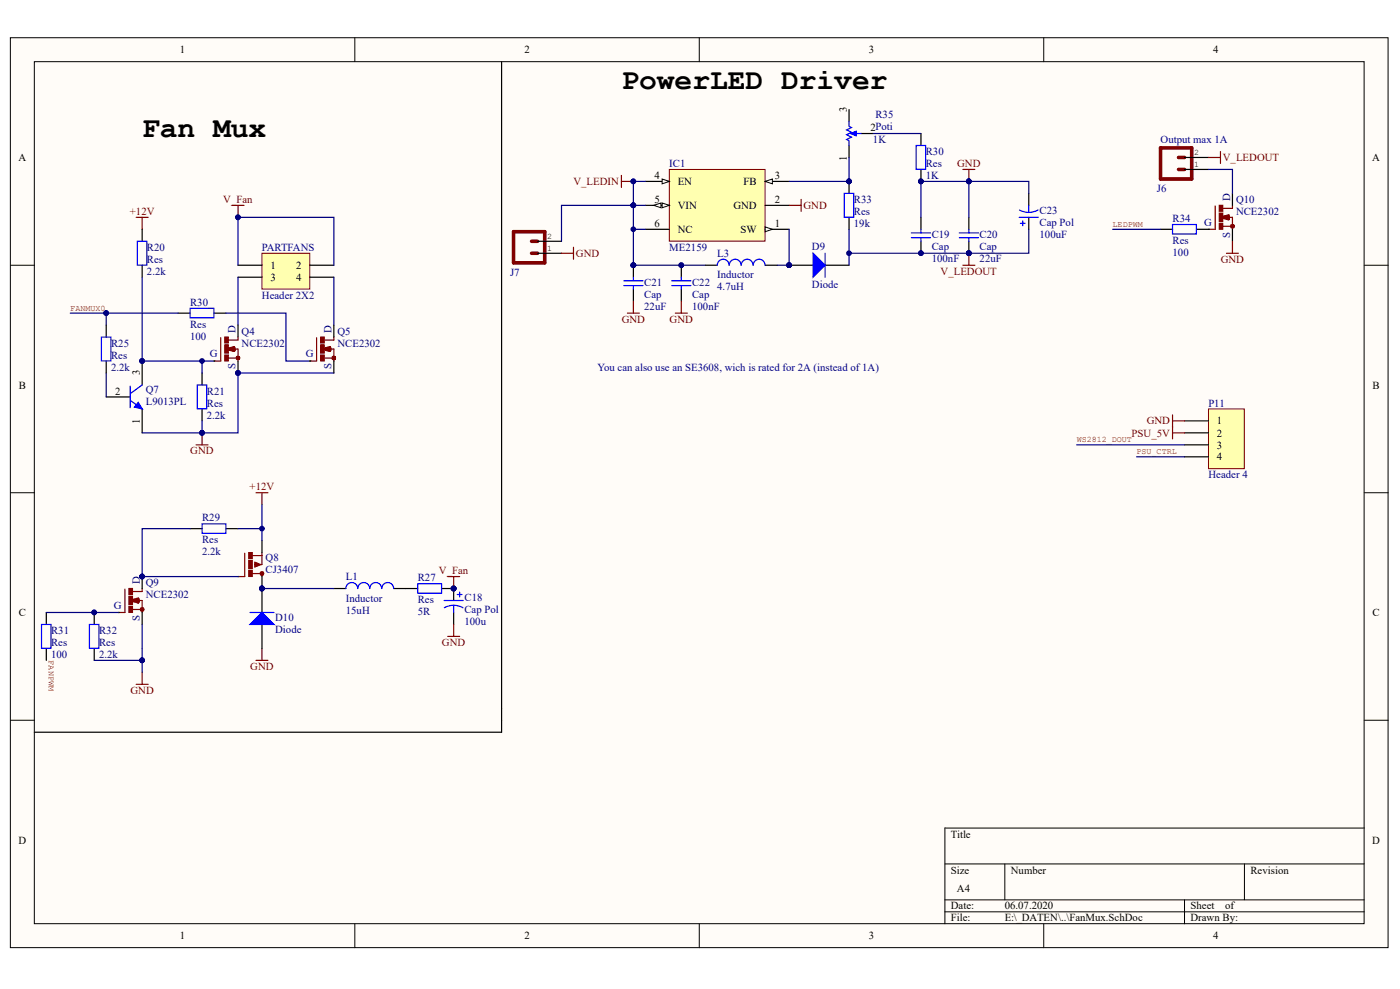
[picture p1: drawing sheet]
<svg xmlns="http://www.w3.org/2000/svg" width="288mm" height="203mm" viewBox="0 0 288 203" stroke-linecap="round" stroke-linejoin="round" font-family="sans-serif">
<defs><g id="words">
<g font-size="6.1">
<text x="127.8" y="18.2">PowerLED Driver</text>
<text x="29.2" y="28.1">Fan Mux</text>
</g>
<g font-size="2.2">
<text x="37" y="11">1</text>
<text x="107.8" y="11">2</text>
<text x="178.6" y="11">3</text>
<text x="249.5" y="11">4</text>
<text x="174.1" y="23" transform="rotate(-90 174.1 23)">3</text>
<text x="179" y="26.9">2Poti</text>
<text x="3.8" y="33.1">A</text>
<text x="174.1" y="33" transform="rotate(-90 174.1 33)">1</text>
<text x="282.2" y="33.1">A</text>
<text x="134.5" y="36.8">4</text>
<text x="134.5" y="41.7">5</text>
<text x="139.4" y="38">EN</text>
<text x="152.9" y="38">FB</text>
<text x="159.3" y="41.7">2</text>
<text x="159.3" y="36.8">3</text>
<text x="134.5" y="46.6">6</text>
<text x="139.4" y="43">VIN</text>
<text x="139.4" y="47.9">NC</text>
<text x="150.8" y="43">GND</text>
<text x="152.3" y="47.9">SW</text>
<text x="159.3" y="46.6">1</text>
<text x="55.6" y="55.2">1</text>
<text x="55.6" y="57.7">3</text>
<text x="60.9" y="55.2">2</text>
<text x="60.9" y="57.7">4</text>
<text x="28.7" y="77.1" transform="rotate(-90 28.7 77.1)">3</text>
<text x="3.9" y="79.8">B</text>
<text x="23.7" y="81.1">2</text>
<text x="282.2" y="79.8">B</text>
<text x="28.7" y="87.1" transform="rotate(-90 28.7 87.1)">1</text>
<text x="250.2" y="87.2">1</text>
<text x="250.2" y="89.7">2</text>
<text x="250.2" y="92.2">3</text>
<text x="250.2" y="94.6">4</text>
<text x="3.9" y="126.6">C</text>
<text x="282.2" y="126.6">C</text>
<text x="3.8" y="173.3">D</text>
<text x="195.5" y="172.1">Title</text>
<text x="282.2" y="173.3">D</text>
<text x="195.5" y="179.5">Size</text>
<text x="207.8" y="179.5">Number</text>
<text x="257.1" y="179.5">Revision</text>
<text x="196.8" y="183.2">A4</text>
<text x="195.5" y="186.9">Date:</text>
<text x="195.5" y="189.3">File:</text>
<text x="206.6" y="186.9">06.07.2020</text>
<text x="206.6" y="189.3">E:\_DATEN\..\FanMux.SchDoc</text>
<text x="244.8" y="186.9">Sheet</text>
<text x="244.8" y="189.3">Drawn By:</text>
<text x="251.9" y="186.9">of</text>
<text x="37" y="193">1</text>
<text x="107.8" y="193">2</text>
<text x="178.6" y="193">3</text>
<text x="249.5" y="193">4</text>
</g>
<g font-size="2.2" fill="#000080">
<text x="179.5" y="29.4">1K</text>
<text x="180" y="24.2">R35</text>
<text x="238.6" y="29.4">Output max 1A</text>
<text x="137.6" y="34.3">IC1</text>
<text x="190.3" y="31.9">R30</text>
<text x="190.3" y="34.3">Res</text>
<text x="175.6" y="41.7">R33</text>
<text x="190.3" y="36.8">1K</text>
<text x="237.9" y="39.5">J6</text>
<text x="252.9" y="41.3" transform="rotate(-90 252.9 41.3)">D</text>
<text x="254.1" y="41.7">Q10</text>
<text x="175.6" y="46.6">19k</text>
<text x="175.6" y="44.2">Res</text>
<text x="213.8" y="43.9">C23</text>
<text x="213.8" y="46.4">Cap Pol</text>
<text x="241.1" y="45.7">R34</text>
<text x="247.6" y="46.4">G</text>
<text x="254.1" y="44.2">NCE2302</text>
<text x="30.2" y="51.6">R20</text>
<text x="53.9" y="51.6">PARTFANS</text>
<text x="137.6" y="51.6">ME2159</text>
<text x="147.5" y="52.8">L3</text>
<text x="166.9" y="51.3">D9</text>
<text x="191.6" y="53.8">100nF</text>
<text x="191.6" y="48.9">C19</text>
<text x="191.6" y="51.3">Cap</text>
<text x="201.4" y="53.8">22uF</text>
<text x="201.4" y="48.9">C20</text>
<text x="201.4" y="51.3">Cap</text>
<text x="213.8" y="48.9">100uF</text>
<text x="241.1" y="52.5">100</text>
<text x="241.1" y="50.1">Res</text>
<text x="252.9" y="48.8" transform="rotate(-90 252.9 48.8)">S</text>
<text x="30.2" y="56.5">2.2k</text>
<text x="30.2" y="54">Res</text>
<text x="104.9" y="56.7">J7</text>
<text x="132.5" y="58.7">C21</text>
<text x="142.3" y="58.7">C22</text>
<text x="147.5" y="59.7">4.7uH</text>
<text x="147.5" y="57.2">Inductor</text>
<text x="166.9" y="59.2">Diode</text>
<text x="39.1" y="62.9">R30_</text>
<text x="53.9" y="61.4">Header 2X2</text>
<text x="132.5" y="63.6">22uF</text>
<text x="132.5" y="61.2">Cap</text>
<text x="142.3" y="63.6">100nF</text>
<text x="142.3" y="61.2">Cap</text>
<text x="22.8" y="71.2">R25</text>
<text x="39.1" y="69.8">100</text>
<text x="39.1" y="67.3">Res</text>
<text x="48.5" y="68.4" transform="rotate(-90 48.5 68.4)">D</text>
<text x="49.7" y="68.8">Q4</text>
<text x="49.7" y="71.2">NCE2302</text>
<text x="68.2" y="68.4" transform="rotate(-90 68.2 68.4)">D</text>
<text x="69.4" y="68.8">Q5</text>
<text x="69.4" y="71.2">NCE2302</text>
<text x="22.8" y="76.2">2.2k</text>
<text x="22.8" y="73.7">Res</text>
<text x="43.1" y="73.4">G</text>
<text x="48.5" y="75.9" transform="rotate(-90 48.5 75.9)">S</text>
<text x="62.9" y="73.4">G</text>
<text x="68.2" y="75.9" transform="rotate(-90 68.2 75.9)">S</text>
<text x="122.9" y="76.2">You can also use an SE3608, wich is rated for 2A (instead of 1A)</text>
<text x="30" y="80.8">Q7</text>
<text x="30" y="83.3">L9013PL</text>
<text x="42.5" y="81.1">R21</text>
<text x="42.5" y="83.5">Res</text>
<text x="248.5" y="83.5">P11</text>
<text x="42.5" y="86">2.2k</text>
<text x="248.5" y="98.3">Header 4</text>
<text x="41.6" y="107.1">R29</text>
<text x="41.6" y="111.6">Res</text>
<text x="41.6" y="114">2.2k</text>
<text x="54.6" y="115.3">Q8</text>
<text x="54.6" y="117.7">CJ3407</text>
<text x="71.1" y="119.2">L1</text>
<text x="85.9" y="119.5">R27</text>
<text x="23.4" y="125.1">G</text>
<text x="28.7" y="120.1" transform="rotate(-90 28.7 120.1)">D</text>
<text x="30" y="120.4">Q9</text>
<text x="30" y="122.9">NCE2302</text>
<text x="71.1" y="123.6">Inductor</text>
<text x="85.9" y="123.9">Res</text>
<text x="95.5" y="123.4">C18</text>
<text x="95.5" y="125.9">Cap Pol</text>
<text x="10.5" y="130.3">R31</text>
<text x="20.4" y="130.3">R32</text>
<text x="28.7" y="127.6" transform="rotate(-90 28.7 127.6)">S</text>
<text x="56.6" y="127.6">D10</text>
<text x="56.6" y="130">Diode</text>
<text x="71.1" y="126.1">15uH</text>
<text x="85.9" y="126.3">5R</text>
<text x="95.5" y="128.3">100u</text>
<text x="10.5" y="135.2">100</text>
<text x="10.5" y="132.7">Res</text>
<text x="20.4" y="135.2">2.2k</text>
<text x="20.4" y="132.7">Res</text>
</g>
<g font-size="2.2" fill="#800000">
<text x="196.8" y="34.3">GND</text>
<text x="251.4" y="33.1">V_LEDOUT</text>
<text x="45.9" y="41.7">V_Fan</text>
<text x="117.9" y="38">V_LEDIN</text>
<text x="26.7" y="44.2">+12V</text>
<text x="165.2" y="43">GND</text>
<text x="118.4" y="52.8">GND</text>
<text x="193.4" y="56.5">V_LEDOUT</text>
<text x="251" y="54">GND</text>
<text x="127.8" y="66.3">GND</text>
<text x="137.7" y="66.3">GND</text>
<text x="232.7" y="89.7">PSU_5V</text>
<text x="235.8" y="87.2">GND</text>
<text x="39.1" y="93.4">GND</text>
<text x="51.3" y="100.8">+12V</text>
<text x="90.2" y="118">V_Fan</text>
<text x="51.5" y="137.7">GND</text>
<text x="90.9" y="132.7">GND</text>
<text x="26.8" y="142.6">GND</text>
</g>
<g font-size="1.7">
<text x="245.5" y="34.3">1</text>
<text x="245.5" y="31.8">2</text>
<text x="112.5" y="51.5">1</text>
<text x="112.5" y="49">2</text>
</g>
<g font-size="1.7" fill="#800000">
<text x="228.8" y="46.6">LEDPWM</text>
<text x="14.5" y="63.8">FANMUX0</text>
<text x="221.4" y="90.9">WS2812_DOUT</text>
<text x="233.7" y="93.3">PSU_CTRL</text>
<text x="10" y="135.7" transform="rotate(90 10 135.7)">FANPWM</text>
</g>
</g></defs>
<g fill="#fffcf8" stroke="#000" stroke-width=".21">
<path d="M2.1 7.8h283.3v186.9h-283.3z"/>
<path d="M7.1 12.7h273.4v177.1h-273.4z"/>
</g>
<g fill="none" stroke="#000" stroke-width=".21">
<path d="M73 7.8v4.9M143.8 7.8v4.9M214.6 7.8v4.9M2.1 54.5h5M280.5 54.5h4.9M2.1 101.2h5M280.5 101.2h4.9M2.1 148h5M280.5 148h4.9M194.3 177.5h86.2M206.6 177.5v7.4M255.9 177.5v7.4"/>
<path d="M280.5 170.1h-86.2v19.7M73 189.8v4.9M143.8 189.8v4.9M194.3 184.9h86.2M194.3 187.3h86.2M214.6 189.8v4.9M243.6 184.9v4.9"/>
</g>
<path d="M29.2 74.2v4.9M21.8 81.6h5M29.2 84v4.9" fill="none" stroke="#000" stroke-width=".25"/>
<circle cx="29.2" cy="74.2" r=".48" fill="#000080" stroke="#000080" stroke-width=".21"/>
<path d="M26.8 79.3v4.5M29.2 79.1l-2.4 1.8M26.8 82.3l2.4 1.7" fill="none" stroke="#00f" stroke-width=".25"/>
<path d="M28.4 82.6l.9 1.5-1.7-.5z" fill="#00f" stroke="#00f" stroke-width=".21"/>
<path d="M53.9 52h9.8v7.4h-9.8z" fill="#ffffb0" stroke="#800000" stroke-width=".21"/>
<g fill="none" stroke="#000" stroke-width=".25">
<path d="M29.2 47.1v2.5M29.2 54.5v2.5M48.9 54.5h5M48.9 57h5M63.7 54.5h4.9M63.7 57h4.9M21.8 66.8v2.5M21.8 74.2v2.4M36.6 64.3h2.5M41.5 76.6v2.5M44 74.2h.1M44 64.3h2.5"/>
<path d="M48.9 66.8v2.5M48.9 74.2v2.4M63.7 74.2h.1M68.6 66.8v2.5M68.6 74.2v2.4M41.5 84v2.5M29.2 118.5v2.4M39.1 108.6h2.4M46.5 108.6h2.4M48.9 118.5h.1M53.9 111.1v2.4M53.9 118.5v2.4"/>
<path d="M9.5 125.8v2.5M9.5 133.2v2.5M24.3 125.8h.1M29.2 125.8v2.5M68.6 120.9h2.5M81 120.9h4.9M90.8 120.9h2.5v2.5M93.3 125.8v2.5"/>
</g>
<g fill="none" stroke="#000080" stroke-width=".25">
<path d="M29.2 57v17.2h14.8M48.9 54.5v-9.8h19.7v9.8M48.9 57v9.8M68.6 57v9.8M14.4 64.3h7.4M21.8 76.6v5M36.6 64.3h-14.8v2.5M41.5 74.2v2.4M46.5 64.3h12.3v9.9h4.9M68.6 76.6h-19.7v12.3h-7.4M41.5 86.5v2.4h-12.3M39.1 108.6h-9.9v9.9h19.7"/>
<path d="M48.9 108.6h5M53.9 103.7v7.4M53.9 120.9h14.7"/>
</g>
<g fill="none" stroke="#800000" stroke-width=".25">
<path d="M28 44.7h2.5M29.2 44.7v2.4M47.7 42.2h2.5M48.9 42.2v2.5M45.4 69.4v4.8h-1.4M47 73.6h1.9M47 71.7l1.2-.5v1zM48.1 71.7h.8v2.5M48.9 69.3v.6h-1.9M65.1 69.4v4.8h-1.4M66.7 73.6h1.9M66.7 71.7l1.2-.5v1z"/>
<path d="M67.8 71.7h.8v2.5M68.6 69.3v.6h-1.9M40.3 91.4h2.5M41.5 88.9v2.5M50.3 113.7v4.8h-1.4M51.9 117.8h2v.7M51.9 114.2h2M52.4 115.5l1.2 .5-1.2 .5zM52.6 101.2h2.5M53.9 101.2v2.5M53.9 113.5v2.5h-.9M92.1 118.5h2.4"/>
<path d="M93.3 118.5v2.4M25.7 121v4.8h-1.4M27.3 125.2h1.9M27.3 123.4l1.2-.5v1zM28.4 123.4h.8v2.4M29.2 120.9v.6h-1.9M29.2 138.1v2.5M52.6 135.7h2.5M53.9 133.2v2.5M92.1 130.8h2.4M93.3 128.3v2.5M28 140.6h2.5"/>
</g>
<g fill="none" stroke="#00f" stroke-width=".25">
<path d="M28.2 49.6h2v4.9h-2zM20.9 69.3h1.9v4.9h-1.9zM39.1 63.4h4.9v1.9h-4.9zM40.6 79.1h1.9v4.9h-1.9zM41.5 107.6h5v2h-5zM85.9 119.9h4.9v2h-4.9zM8.5 128.3h2v4.9h-2zM80.9 120.9a1.23 1.23 0 0 0-1.2-1.2 1.23 1.23 0 0 0-1.2 1.2 1.23 1.23 0 0 0-1.3-1.2 1.23 1.23 0 0 0-1.2 1.2 1.23 1.23 0 0 0-1.2-1.2 1.23 1.23 0 0 0-1.3 1.2 1.22 1.22 0 0 0-1.2-1.2 1.22 1.22 0 0 0-1.2 1.2M91.3 123.4h4M93.3 124.4h.8l1.1 .5M93.3 124.4l-1.2 .1-.7 .4M93.3 124.4v1.4"/>
<path d="M94 122.2h1M94.5 121.7v.9"/>
</g>
<g fill="#000080" stroke="#000080" stroke-width=".21">
<circle cx="41.5" cy="88.9" r=".48"/>
<circle cx="41.5" cy="74.2" r=".48"/>
<circle cx="21.8" cy="64.3" r=".48"/>
<circle cx="48.9" cy="44.6" r=".48"/>
<circle cx="93.3" cy="120.9" r=".48"/>
<circle cx="48.9" cy="76.6" r=".48"/>
<circle cx="29.2" cy="74.2" r=".48"/>
<circle cx="29.2" cy="118.4" r=".48"/>
<circle cx="53.9" cy="120.9" r=".48"/>
<circle cx="53.9" cy="108.6" r=".48"/>
</g>
<g fill="none" stroke="#800000" stroke-width=".74">
<path d="M48.1 71.5l-.9 .2 .9 .3v-.3h-.3M67.8 71.5l-.9 .2 .9 .3v-.3h-.3M52.6 116h.3M28.4 123.1l-.9 .3 .9 .2v-.2h-.3"/>
<circle cx="48.9" cy="73.5" r=".11"/>
<circle cx="68.6" cy="73.5" r=".11"/>
<circle cx="53.9" cy="117.8" r=".11"/>
<circle cx="29.2" cy="125.2" r=".11"/>
</g>
<g fill="#800000" stroke="#800000" stroke-width=".25">
<path d="M65.9 72.9h.8v1.3h-.8z"/>
<path d="M65.9 69.3h.8v1.2h-.8z"/>
<path d="M65.9 70.9h.8v1.7h-.8z"/>
<path d="M46.2 72.9h.7v1.3h-.7z"/>
<path d="M46.2 69.3h.7v1.2h-.7z"/>
<path d="M46.2 70.9h.7v1.7h-.7z"/>
<path d="M26.5 124.6h.7v1.2h-.7z"/>
<path d="M26.5 120.9h.7v1.2h-.7z"/>
<path d="M26.5 122.5h.7v1.7h-.7z"/>
<path d="M51.2 117.2h.7v1.2h-.7z"/>
<path d="M51.2 113.5h.7v1.2h-.7z"/>
<path d="M51.2 115.1h.7v1.7h-.7z"/>
</g>
<path d="M137.6 34.8h19.7v14.8h-19.7z" fill="#ffffb0" stroke="#800000" stroke-width=".21"/>
<path d="M157.3 47.1h5" fill="none" stroke="#000" stroke-width=".25"/>
<path d="M157.3 46.6l1.5 .5-1.5 .5z" fill="#fffcf8" stroke="#000" stroke-width=".21"/>
<path d="M157.3 37.3h5M157.3 42.2h5" fill="none" stroke="#000" stroke-width=".25"/>
<path d="M157.3 37.3l1.5-.5v1z" fill="#fffcf8" stroke="#000" stroke-width=".21"/>
<path d="M132.7 37.3h4.9" fill="none" stroke="#000" stroke-width=".25"/>
<path d="M136.1 36.8l1.5 .5-1.5 .5z" fill="#fffcf8" stroke="#000" stroke-width=".21"/>
<path d="M132.7 42.2h4.9" fill="none" stroke="#000" stroke-width=".25"/>
<g fill="#fffcf8" stroke="#000" stroke-width=".21">
<path d="M136.1 41.7l1.5 .5-1.5 .5z"/>
<path d="M134.4 42.2l1.5-.5v1z"/>
</g>
<g fill="none" stroke="#000" stroke-width=".25">
<path d="M103.1 12.7v137.7h-96M174.6 37.3v2.4M189.4 27.4v2.5M189.4 34.8v2.5M211.5 39.7v2.5M243.6 34.8h4.9M243.6 32.4h4.9M253.4 39.7v2.5M110.5 52h5M110.5 49.6h5M130.2 54.5v2.5M130.2 59.4v2.5"/>
<path d="M132.7 47.1h4.9M140.1 54.5v2.5M140.1 59.4v2.5M162.3 54.5h4.9M169.7 54.5h4.9M174.6 44.7v2.4M189.4 44.7v2.4M189.4 49.6v2.4M199.2 44.7v2.4M199.2 49.6v2.4M211.5 44.7v2.4M238.6 47.1h2.5"/>
<path d="M246 47.1h2.5M248.5 47.1h.1M253.4 47.1v2.5"/>
</g>
<g fill="#000080" stroke="#000080" stroke-width=".21">
<circle cx="162.3" cy="54.5" r=".48"/>
<circle cx="130.2" cy="37.3" r=".48"/>
<circle cx="130.2" cy="42.2" r=".48"/>
<circle cx="130.2" cy="54.5" r=".48"/>
<circle cx="140.1" cy="54.5" r=".48"/>
<circle cx="174.6" cy="37.3" r=".48"/>
<circle cx="189.3" cy="37.3" r=".48"/>
<circle cx="199.2" cy="37.3" r=".48"/>
<circle cx="199.2" cy="52" r=".48"/>
<circle cx="189.3" cy="52" r=".48"/>
<circle cx="174.6" cy="52" r=".48"/>
<circle cx="130.2" cy="47.1" r=".48"/>
</g>
<path d="M167.2 52l2.5 2.5-2.5 2.5z" fill="#00f" stroke="#00f" stroke-width=".25"/>
<g fill="none" stroke="#00f" stroke-width=".25">
<path d="M173.6 39.7h1.9v4.9h-1.9zM188.4 29.9h1.9v4.9h-1.9zM128.3 57.7h3.9M128.3 58.7h3.9M130.2 57v.7M130.2 58.7v.7M138.1 57.7h4M138.1 58.7h4M140.1 57v.7M140.1 58.7v.7M169.7 52v5M187.4 47.9h3.9"/>
<path d="M187.4 48.8h3.9M189.4 47.1v.8M189.4 48.8v.8M197.2 47.9h4M197.2 48.8h4M199.2 47.1v.8M199.2 48.8v.8M209.6 44.7h3.9M209.8 45.9h1M210.3 45.4v1M211.5 42.2v1.5M213.4 43.1a3.9 3.9 0 0 1-3.8 .1"/>
<path d="M241.1 46.1h4.9v2h-4.9z"/>
</g>
<g fill="none" stroke="#800000" stroke-width=".74">
<path d="M238.6 30.4h6.4v6.4h-6.4zM242.3 32.4h1.3M242.3 34.8h1.3M105.6 47.6h6.4v6.4h-6.4zM109.3 49.6h1.2M109.3 52h1.2M252.6 44.4l-.9 .3 .9 .2v-.2h-.3"/>
<circle cx="253.4" cy="46.5" r=".11"/>
</g>
<g fill="none" stroke="#800000" stroke-width=".25">
<path d="M127.8 36v2.5M127.8 37.3h2.4M198 34.8h2.4M199.2 34.8v2.5M248.5 32.4h2.5M251 31.1v2.5M115.5 52h2.4M117.9 50.8v2.5M162.3 42.2h2.4M164.7 41v2.4M198 54.5h2.4M199.2 52v2.5"/>
<path d="M249.9 42.3v4.8h-1.4M251.4 46.5h2M251.4 44.7l1.3-.5v.9zM252.2 52h2.4M252.6 44.7h.8v2.4M253.4 42.2v.6h-1.9M253.4 49.6v2.4M129 64.3h2.5M130.2 61.9v2.4M138.9 64.3h2.4M140.1 61.9v2.4"/>
</g>
<path d="M132.7 37.3h-2.5v4.9M211.5 39.7v-2.4h-12.3v7.4M248.5 34.8h4.9v4.9M130.2 42.2h-14.7v7.4M130.2 42.2h2.5M130.2 42.2v12.3h14.8M130.2 47.1h2.5M174.6 47.1v7.4M211.5 47.1v4.9h-36.9M228.8 47.1h9.8" fill="none" stroke="#000080" stroke-width=".25"/>
<g fill="#800000" stroke="#800000" stroke-width=".25">
<path d="M250.7 45.9h.7v1.2h-.7z"/>
<path d="M250.7 42.2h.7v1.2h-.7z"/>
<path d="M250.7 43.8h.7v1.7h-.7z"/>
</g>
<path d="M248.5 84h7.4v12.3h-7.4z" fill="#ffffb0" stroke="#800000" stroke-width=".21"/>
<g fill="none" stroke="#000" stroke-width=".25">
<path d="M174.6 22.5v2.5M174.6 29.9v2.5M177 27.4h2.5M145 54.5h2.5M157.3 54.5h2.5M243.6 86.5h4.9M243.6 88.9h4.9M243.6 91.4h4.9M243.6 93.9h4.9M19.4 125.8v2.5M19.4 133.2v2.5M53.9 120.9v4.9"/>
<path d="M53.9 128.3v4.9"/>
</g>
<path d="M174.6 32.4v4.9h-12.3M179.5 27.4h9.9M199.2 37.3h-9.8v7.4M162.3 47.1v7.4h-2.5M221.4 91.4h22.2M233.7 93.9h9.9M9.5 125.8h14.8M19.4 135.7h9.8M29.2 128.3v9.8" fill="none" stroke="#000080" stroke-width=".25"/>
<path d="M241.1 85.2v5M241.1 86.5h2.5M241.1 88.9h2.5" fill="none" stroke="#800000" stroke-width=".25"/>
<path d="M174.6 25v1l.5 .2-1 .5 1 .5-1 .5 1 .5-1 .5 .5 .2v1M176.1 27.4h.9M149.9 54.5a1.22 1.22 0 0 0-1.2-1.2 1.22 1.22 0 0 0-1.2 1.2M152.4 54.5a1.22 1.22 0 0 0-1.2-1.2 1.22 1.22 0 0 0-1.3 1.2M154.8 54.5a1.22 1.22 0 0 0-1.2-1.2 1.22 1.22 0 0 0-1.2 1.2M157.3 54.5a1.22 1.22 0 0 0-1.2-1.2 1.22 1.22 0 0 0-1.2 1.2M18.4 128.3h1.9v4.9h-1.9zM51.4 125.8h4.9" fill="none" stroke="#00f" stroke-width=".25"/>
<path d="M174.8 27.4l1.3-.5v1z" fill="#00f" stroke="#00f" stroke-width=".21"/>
<g fill="#000080" stroke="#000080" stroke-width=".21">
<circle cx="199.2" cy="37.3" r=".48"/>
<circle cx="189.3" cy="37.3" r=".48"/>
<circle cx="174.6" cy="37.3" r=".48"/>
<circle cx="162.3" cy="54.5" r=".48"/>
<circle cx="53.9" cy="120.9" r=".48"/>
<circle cx="19.4" cy="125.8" r=".48"/>
<circle cx="29.2" cy="135.7" r=".48"/>
</g>
<path d="M51.4 128.3l2.5-2.5 2.4 2.5z" fill="#00f" stroke="#00f" stroke-width=".25"/>
<use href="#words"/>
</svg>
